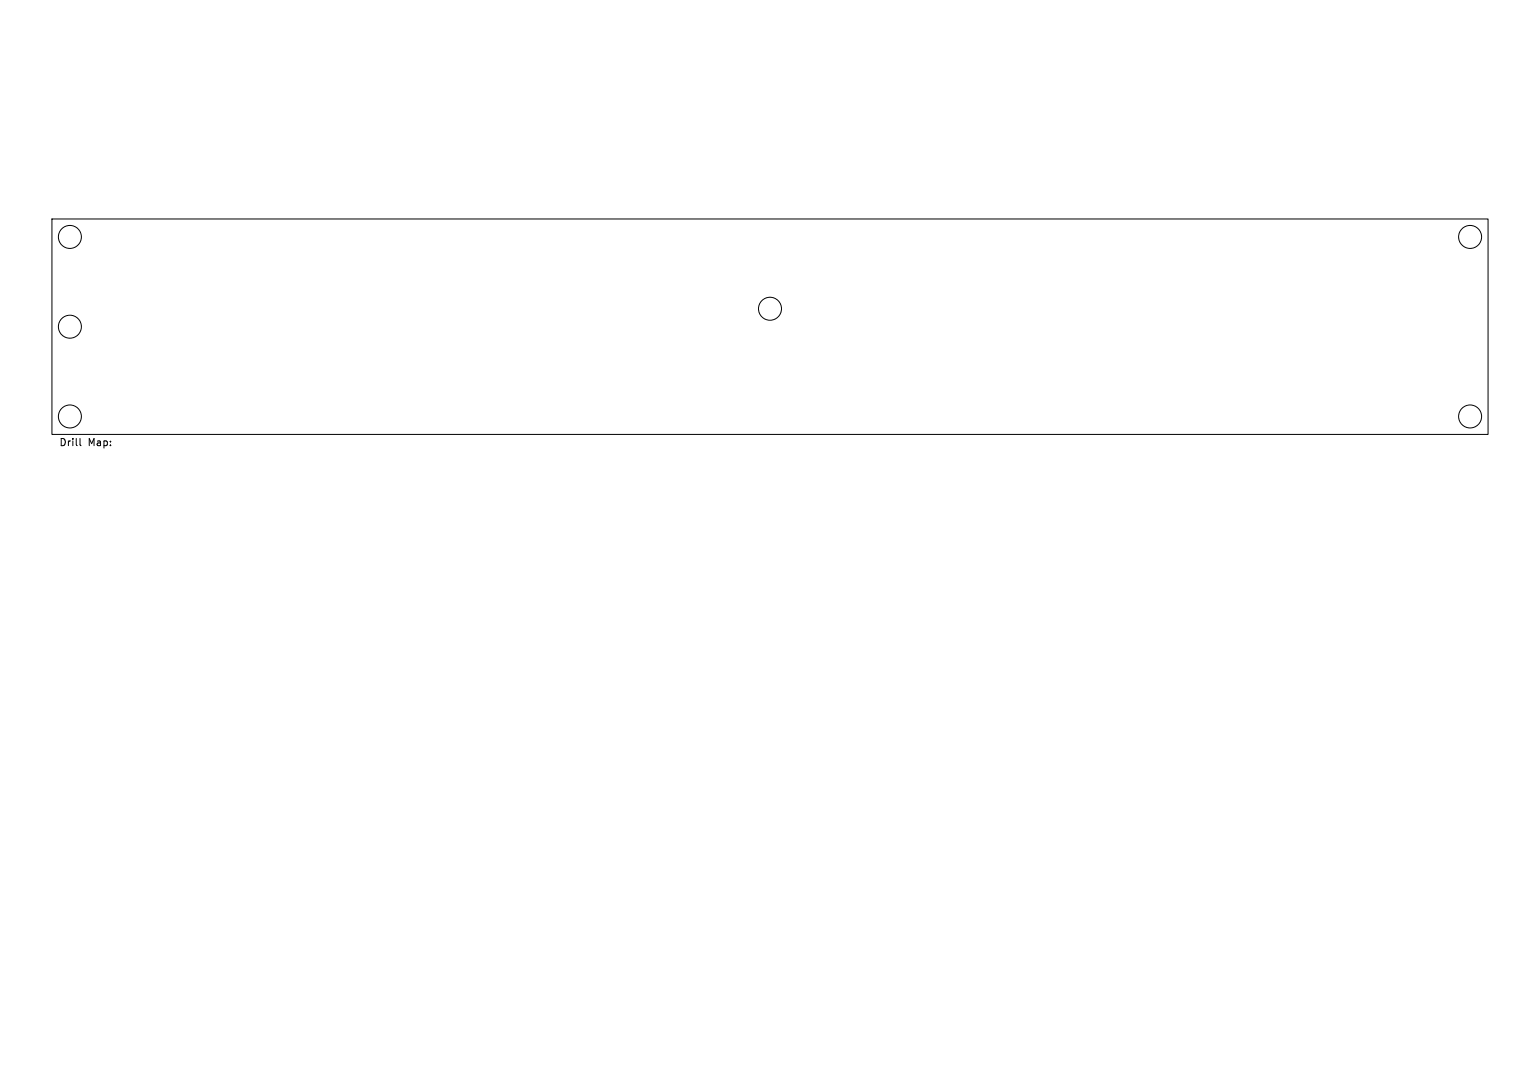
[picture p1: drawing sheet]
<svg xmlns="http://www.w3.org/2000/svg" width="297mm" height="210mm" viewBox="0 0 297 210" stroke-linecap="round" stroke-linejoin="round" font-family="sans-serif">
<defs><g id="words">
<g font-size="1.9">
<text x="11.4" y="86.2">Drill</text>
<text x="16.9" y="86.2">Map:</text>
</g>
</g></defs>
<g fill="none" stroke="#000" stroke-width=".19">
<path d="M10 42.2h277v41.6h-277zM15.4 84.6v1.2l.2 .1"/>
<circle cx="13.5" cy="45.7" r="2.22"/>
<circle cx="148.5" cy="59.5" r="2.22"/>
<circle cx="283.5" cy="45.7" r="2.22"/>
<circle cx="13.5" cy="63" r="2.22"/>
<circle cx="13.5" cy="80.3" r="2.22"/>
<circle cx="283.5" cy="80.3" r="2.22"/>
</g>
<use href="#words"/>
</svg>
